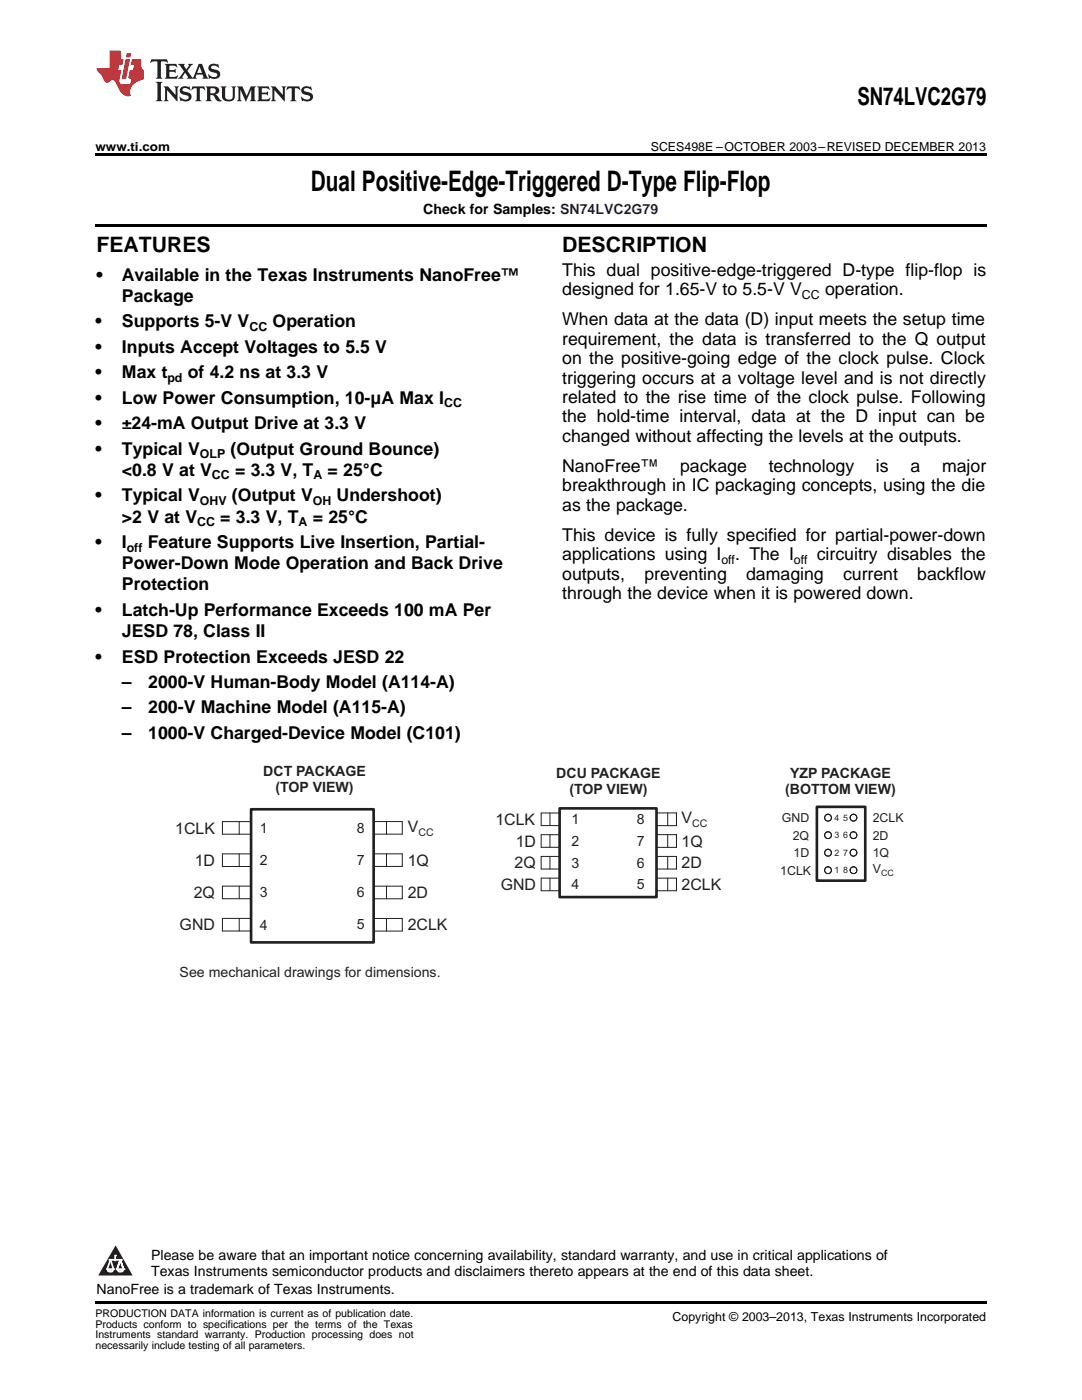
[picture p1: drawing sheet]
<svg xmlns="http://www.w3.org/2000/svg" width="216mm" height="279mm" viewBox="0 0 216 279" stroke-linecap="round" stroke-linejoin="round" font-family="sans-serif">
<defs><g id="words">
<text font-size="5.6" x="62.1" y="38.1">Dual Positive-Edge-Triggered D-Type Flip-Flop</text>
<text font-size="4.9" x="171.1" y="21">SN74LVC2G79</text>
<g font-size="4.2">
<text x="19.2" y="50.3">FEATURES</text>
<text x="112.2" y="50.3">DESCRIPTION</text>
</g>
<g font-size="3.5">
<text x="19.2" y="56">•</text>
<text x="24.3" y="56">Available in the Texas Instruments NanoFree™</text>
<text x="112.2" y="55">This dual positive-edge-triggered D-type flip-flop is</text>
<text x="112.2" y="58.9">designed for 1.65-V to 5.5-V V</text>
<text x="164.6" y="58.9">operation.</text>
<text x="19" y="65.3">•</text>
<text x="24.3" y="60.3">Package</text>
<text x="24.3" y="65.3">Supports 5-V V</text>
<text x="54.4" y="65.3">Operation</text>
<text x="112.2" y="64.9">When data at the data (D) input meets the setup time</text>
<text x="19" y="70.4">•</text>
<text x="24.3" y="70.4">Inputs Accept Voltages to 5.5 V</text>
<text x="112.2" y="68.8">requirement, the data is transferred to the Q output</text>
<text x="19" y="75.5">•</text>
<text x="24.3" y="75.5">Max t</text>
<text x="37.5" y="75.5">of 4.2 ns at 3.3 V</text>
<text x="112.2" y="72.7">on the positive-going edge of the clock pulse. Clock</text>
<text x="112.2" y="76.6">triggering occurs at a voltage level and is not directly</text>
<text x="19" y="80.6">•</text>
<text x="24.3" y="80.6">Low Power Consumption, 10-μA Max I</text>
<text x="112.2" y="80.4">related to the rise time of the clock pulse. Following</text>
<text x="19" y="85.7">•</text>
<text x="24.3" y="85.7">±24-mA Output Drive at 3.3 V</text>
<text x="112.2" y="84.3">the hold-time interval, data at the D input can be</text>
<text x="112.2" y="88.2">changed without affecting the levels at the outputs.</text>
<text x="19" y="90.7">•</text>
<text x="24.3" y="90.7">Typical V</text>
<text x="24.3" y="95">&lt;0.8 V at V</text>
<text x="46" y="90.7">(Output Ground Bounce)</text>
<text x="46.9" y="95">= 3.3 V, T</text>
<text x="65.4" y="95">= 25°C</text>
<text x="112.2" y="94.2">NanoFree™</text>
<text x="135.7" y="94.2">package</text>
<text x="153.4" y="94.2">technology</text>
<text x="174.8" y="94.2">is</text>
<text x="181.7" y="94.2">a</text>
<text x="188" y="94.2">major</text>
<text x="19" y="100">•</text>
<text x="24.3" y="100">Typical V</text>
<text x="46.3" y="100">(Output V</text>
<text x="67.2" y="100">Undershoot)</text>
<text x="112.2" y="98.1">breakthrough in IC packaging concepts, using the die</text>
<text x="112.2" y="102">as the package.</text>
<text x="24.3" y="104.3">&gt;2 V at V</text>
<text x="44" y="104.3">= 3.3 V, T</text>
<text x="62.4" y="104.3">= 25°C</text>
<text x="112.2" y="107.9">This device is fully specified for partial-power-down</text>
<text x="19" y="109.4">•</text>
<text x="24.3" y="109.4">I</text>
<text x="24.3" y="113.6">Power-Down Mode Operation and Back Drive</text>
<text x="29.5" y="109.4">Feature Supports Live Insertion, Partial-</text>
<text x="112.2" y="111.8">applications using I</text>
<text x="146.7" y="111.8">. The I</text>
<text x="163" y="111.8">circuitry disables the</text>
<text x="24.3" y="117.8">Protection</text>
<text x="112.2" y="115.7">outputs,</text>
<text x="112.2" y="119.6">through the device when it is powered down.</text>
<text x="128.6" y="115.7">preventing</text>
<text x="148.9" y="115.7">damaging</text>
<text x="168.2" y="115.7">current</text>
<text x="183" y="115.7">backflow</text>
<text x="19" y="122.9">•</text>
<text x="24.3" y="122.9">Latch-Up Performance Exceeds 100 mA Per</text>
<text x="24.3" y="127.1">JESD 78, Class II</text>
<text x="19" y="132.2">•</text>
<text x="24.3" y="132.2">ESD Protection Exceeds JESD 22</text>
<text x="24.3" y="137.3">–</text>
<text x="29.6" y="137.3">2000-V Human-Body Model (A114-A)</text>
<text x="24.3" y="142.4">–</text>
<text x="29.6" y="142.4">200-V Machine Model (A115-A)</text>
<text x="24.3" y="147.5">–</text>
<text x="29.6" y="147.5">1000-V Charged-Device Model (C101)</text>
</g>
<g font-size="3.2" fill="#231f20">
<text x="35" y="166.4">1CLK</text>
<text x="81.4" y="166">V</text>
<text x="98.9" y="164.6">1CLK</text>
<text x="136" y="164.2">V</text>
<text x="38.8" y="172.8">1D</text>
<text x="81.4" y="172.8">1Q</text>
<text x="102.7" y="173.3">2Q</text>
<text x="102.9" y="169">1D</text>
<text x="136" y="169">1Q</text>
<text x="136" y="173.3">2D</text>
<text x="38.7" y="179.2">2Q</text>
<text x="81.4" y="179.2">2D</text>
<text x="99.9" y="177.7">GND</text>
<text x="136" y="177.6">2CLK</text>
<text x="35.8" y="185.7">GND</text>
<text x="81.4" y="185.7">2CLK</text>
</g>
<g font-size="2.8">
<text x="84.5" y="42.7">Check for Samples: SN74LVC2G79</text>
<text x="30.2" y="251.5">Please be aware that an important notice concerning availability, standard warranty, and use in critical applications of</text>
<text x="30.2" y="254.7">Texas Instruments semiconductor products and disclaimers thereto appears at the end of this data sheet.</text>
<text x="19.3" y="258.2">NanoFree is a trademark of Texas Instruments.</text>
</g>
<g font-size="2.8" fill="#231f20">
<text x="52.5" y="155">DCT PACKAGE</text>
<text x="111" y="155.4">DCU PACKAGE</text>
<text x="157.7" y="155.4">YZP PACKAGE</text>
<text x="55" y="158.1">(TOP VIEW)</text>
<text x="113.6" y="158.5">(TOP VIEW)</text>
<text x="156.7" y="158.5">(BOTTOM VIEW)</text>
<text x="51.8" y="166.2">1</text>
<text x="71.2" y="166.2">8</text>
<text x="114" y="164.5">1</text>
<text x="127.1" y="164.5">8</text>
<text x="51.8" y="172.7">2</text>
<text x="71.2" y="172.6">7</text>
<text x="114" y="173.1">3</text>
<text x="114" y="168.8">2</text>
<text x="127.1" y="168.8">7</text>
<text x="127.1" y="173.1">6</text>
<text x="51.8" y="179.1">3</text>
<text x="71.2" y="179.1">6</text>
<text x="114" y="177.5">4</text>
<text x="127.1" y="177.5">5</text>
<text x="51.8" y="185.5">4</text>
<text x="71.2" y="185.5">5</text>
<text x="35.8" y="195">See mechanical drawings for dimensions.</text>
</g>
<g font-size="2.5">
<text x="19" y="30.1">www.ti.com</text>
<text x="129.9" y="30.1">SCES498E –OCTOBER 2003–REVISED DECEMBER 2013</text>
<text x="160" y="59.6">CC</text>
<text x="49.8" y="66">CC</text>
<text x="33.4" y="76.2">pd</text>
<text x="88.6" y="81.3">CC</text>
<text x="39.9" y="91.4">OLP</text>
<text x="42.3" y="95.7">CC</text>
<text x="62.5" y="95.7">A</text>
<text x="39.9" y="100.8">OHV</text>
<text x="62.4" y="100.8">OH</text>
<text x="39.3" y="105">CC</text>
<text x="59.6" y="105">A</text>
<text x="25.3" y="110.1">off</text>
<text x="143.9" y="112.5">off</text>
<text x="158.4" y="112.5">off</text>
<text x="134.2" y="263.6">Copyright © 2003–2013, Texas Instruments Incorporated</text>
</g>
<g font-size="2.5" fill="#231f20">
<text x="156" y="164.1">GND</text>
<text x="158.2" y="167.5">2Q</text>
<text x="174.1" y="167.5">2D</text>
<text x="174.1" y="164">2CLK</text>
<text x="158.3" y="171.1">1D</text>
<text x="174.1" y="171.1">1Q</text>
<text x="155.7" y="174.6">1CLK</text>
<text x="174.1" y="174.2">V</text>
</g>
<g font-size="2.1" fill="#231f20">
<text x="83.5" y="166.9">CC</text>
<text x="138.1" y="165.1">CC</text>
</g>
<g font-size="2.1">
<text x="19" y="262.9">PRODUCTION DATA information is current as of publication date.</text>
<text x="19" y="265">Products conform to specifications per the terms of the Texas</text>
<text x="19" y="267.1">Instruments standard warranty. Production processing does not</text>
<text x="19" y="269.2">necessarily include testing of all parameters.</text>
</g>
<g font-size="1.8" fill="#231f20">
<text x="166.5" y="163.8">4</text>
<text x="166.5" y="167.3">3</text>
<text x="168.2" y="163.8">5</text>
<text x="168.2" y="167.3">6</text>
<text x="166.5" y="170.8">2</text>
<text x="168.2" y="170.8">7</text>
<text x="166.5" y="174.3">1</text>
<text x="168.2" y="174.3">8</text>
<text x="175.8" y="174.9">CC</text>
</g>
<g font-size=".4" fill="#fff">
<text x="19" y="50.2">1</text>
<text x="19" y="258.2">2</text>
</g>
</g></defs>
<path d="M19 259.7h177.8v.5h-177.8z" fill="#000"/>
<path d="M23.1 248.5l3.4 6.1h-6.9z" fill="#231f20"/>
<path d="M21.4 253.3h1.2l-.3 .5h-.3a.55 .55 0 0 1-.6-.5z" fill-rule="evenodd" fill="#fff"/>
<path d="M21.4 253.3h1.2l-.3 .5h-.3a.55 .55 0 0 1-.6-.5z" fill="none" stroke="#231f20" stroke-width=".34"/>
<path d="M21.4 253.3l1.2 .1-.3 .4h-.5z" fill="none" stroke="#fff" stroke-width=".34"/>
<path d="M23 251.5h.1" fill="none" stroke="#fff" stroke-width=".34"/>
<path d="M23 250.6v.9z" fill="#fff"/>
<path d="M23 250.6v.9z" fill="none" stroke="#fff" stroke-width=".34"/>
<circle cx="23" cy="250.6" r=".17" fill="#fff"/>
<path d="M21.9 251.4h.1" fill="none" stroke="#fff" stroke-width=".34"/>
<path d="M21.9 251.4h2.3z" fill="#fff"/>
<path d="M21.9 251.4h2.3z" fill="none" stroke="#fff" stroke-width=".34"/>
<circle cx="24.2" cy="251.4" r=".17" fill="#fff"/>
<path d="M23.3 253.3h.1" fill="none" stroke="#fff" stroke-width=".34"/>
<path d="M24 251.4l-.7 1.9z" fill="#fff"/>
<path d="M24 251.4l-.7 1.9z" fill="none" stroke="#fff" stroke-width=".34"/>
<path d="M24 251.4l.7 1.9z" fill="#fff"/>
<path d="M24 251.4l.7 1.9z" fill="none" stroke="#fff" stroke-width=".34"/>
<path d="M24.6 253.3h.1" fill="none" stroke="#fff" stroke-width=".34"/>
<circle cx="21.4" cy="253.3" r=".17" fill="#fff"/>
<path d="M22.1 251.4l-.7 1.9z" fill="#fff"/>
<path d="M22.1 251.4l-.7 1.9z" fill="none" stroke="#fff" stroke-width=".34"/>
<path d="M22.1 251.4l.5 1.9z" fill="#fff"/>
<path d="M22.1 251.4l.5 1.9z" fill="none" stroke="#fff" stroke-width=".34"/>
<circle cx="22.6" cy="253.3" r=".17" fill="#fff"/>
<path d="M23.4 253.3h1.3a.65 .65 0 0 1-.7 .5 .65 .65 0 0 1-.6-.5z" fill-rule="evenodd" fill="#fff"/>
<path d="M23.4 253.3h1.3a.65 .65 0 0 1-.7 .5 .65 .65 0 0 1-.6-.5z" fill="none" stroke="#231f20" stroke-width=".34"/>
<path d="M23.4 253.3h1.3l-.4 .5h-.6z" fill="none" stroke="#fff" stroke-width=".34"/>
<path d="M23.3 253.3h.1" fill="none" stroke="#fff" stroke-width=".34"/>
<circle cx="24.7" cy="253.3" r=".17" fill="#fff"/>
<path d="M50.1 161.5h24.5v26.6h-24.5zM111.7 161.3h19.3v17.7h-19.3zM163 161h9.7v14.8h-9.7z" fill="none" stroke="#231f20" stroke-width=".53"/>
<g fill="none" stroke="#231f20" stroke-width=".2">
<path d="M47.7 163.9v2.6M47.7 170.4v2.5M47.7 176.8v2.6M50.1 164h-5.7v2.5h5.7M50.1 170.4h-5.7v2.5h5.7M50.1 176.8h-5.7v2.6h5.7M74.6 164h5.7v2.5h-5.7M74.6 170.4h5.7v2.5h-5.7M74.6 176.9h5.7v2.5h-5.7M77.1 164v2.5M77.1 170.4v2.5M77.1 176.8v2.6"/>
<path d="M109.7 162.2v2.6M109.7 166.6v2.5M109.7 170.9v2.5M109.7 175.3v2.5M111.7 170.9h-3.7v2.5h3.7M111.7 162.2h-3.7v2.6h3.7M111.7 166.6h-3.7v2.5h3.7M111.7 175.3h-3.7v2.5h3.7M131 170.9h4v2.5h-4M131 162.2h4v2.6h-4M131 166.6h4v2.5h-4M131 175.3h4v2.5h-4"/>
<path d="M133.2 162.2v2.6M133.2 166.6v2.5M133.2 170.9v2.5M133.2 175.3v2.5M47.7 183.3v2.5M50.1 183.3h-5.7v2.5h5.7M74.6 183.3h5.7v2.5h-5.7M77.1 183.3v2.5"/>
</g>
<circle cx="165.2" cy="163.2" r=".68" fill="#fff"/>
<circle cx="165.2" cy="163.2" r=".68" fill="none" stroke="#010202" stroke-width=".2"/>
<circle cx="165.2" cy="163.2" r=".68" fill="none" stroke="#231f20" stroke-width=".2"/>
<circle cx="170.3" cy="163.2" r=".68" fill="#fff"/>
<circle cx="170.3" cy="163.2" r=".68" fill="none" stroke="#010202" stroke-width=".2"/>
<circle cx="170.3" cy="163.2" r=".68" fill="none" stroke="#231f20" stroke-width=".2"/>
<circle cx="170.3" cy="166.7" r=".68" fill="#fff"/>
<circle cx="170.3" cy="166.7" r=".68" fill="none" stroke="#010202" stroke-width=".2"/>
<circle cx="170.3" cy="166.7" r=".68" fill="none" stroke="#231f20" stroke-width=".2"/>
<circle cx="165.2" cy="166.7" r=".68" fill="#fff"/>
<circle cx="165.2" cy="166.7" r=".68" fill="none" stroke="#010202" stroke-width=".2"/>
<circle cx="165.2" cy="166.7" r=".68" fill="none" stroke="#231f20" stroke-width=".2"/>
<circle cx="165.2" cy="170.2" r=".68" fill="#fff"/>
<circle cx="165.2" cy="170.2" r=".68" fill="none" stroke="#010202" stroke-width=".2"/>
<circle cx="165.2" cy="170.2" r=".68" fill="none" stroke="#231f20" stroke-width=".2"/>
<circle cx="170.3" cy="170.2" r=".68" fill="#fff"/>
<circle cx="170.3" cy="170.2" r=".68" fill="none" stroke="#010202" stroke-width=".2"/>
<circle cx="170.3" cy="170.2" r=".68" fill="none" stroke="#231f20" stroke-width=".2"/>
<circle cx="170.3" cy="173.7" r=".68" fill="#fff"/>
<circle cx="170.3" cy="173.7" r=".68" fill="none" stroke="#010202" stroke-width=".2"/>
<circle cx="170.3" cy="173.7" r=".68" fill="none" stroke="#231f20" stroke-width=".2"/>
<circle cx="165.2" cy="173.7" r=".68" fill="#fff"/>
<circle cx="165.2" cy="173.7" r=".68" fill="none" stroke="#010202" stroke-width=".2"/>
<circle cx="165.2" cy="173.7" r=".68" fill="none" stroke="#231f20" stroke-width=".2"/>
<path d="M19 30.6h177.8v.5h-177.8zM19 44.7h177.8v.5h-177.8z" fill="#000"/>
<path d="M30.2 11.8l-.2 .8a1.31 1.31 0 0 1 1.4-.3v2.9l-.3 .5h1.3l-.3-.5v-2.7l.3-.3a1.09 1.09 0 0 1 1.1 .4l-.2-.8zM32.9 12.8l.3 .4v2l-.3 .5h2.4l.2-.7a1.48 1.48 0 0 1-1.7 .3v-1l1 .1 .2 .2v-.9l-.2 .3h-1v-.7l.2-.2a1.73 1.73 0 0 1 1.4 .3l-.2-.6zM35.5 12.8l1.2 1.4-.7 1-.5 .5h1.1l-.2-.3 .5-.9 .6 .9-.2 .3h2l-.3-.3 .2-.5h1.2l.2 .5-.2 .3h1.2l-.3-.4-1-2.5h-.6l-1.3 2.7-1-1.4 1.1-1.3h-1l.2 .2-.5 .9-.5-.9 .2-.2zM39.8 13.3l.5 1.3h-1zM41.9 12.9a.83 .83 0 0 0-.3 1 .83 .83 0 0 0 .8 .5l.8 .2 .2 .3a1 1 0 0 1-1 .5 1 1 0 0 1-.8-.6l.1 .9 .2-.1a1.65 1.65 0 0 0 2-.5 .89 .89 0 0 0-.8-1.2l-.8-.2-.2-.3a.91 .91 0 0 1 1.6 .2l-.2-.8h-.4a1.34 1.34 0 0 0-1.2 .1zM31.1 16.3l.3 .5v2.9l-.3 .5h1.3l-.3-.5v-2.9l.3-.5zM32.7 17.2l.2 .5v2l-.2 .5h.9l-.3-.5 .1-1.7 2 2.2v-2.5l.3-.5h-.9l.2 .3v1.4l-1.5-1.7zM36.2 17.4a.83 .83 0 0 0-.3 .9 .83 .83 0 0 0 .8 .6l.8 .2 .2 .3a1 1 0 0 1-1 .5 1 1 0 0 1-.8-.6l.1 .9 .2-.1a1.66 1.66 0 0 0 2-.5 .89 .89 0 0 0-.9-1.2l-.7-.2-.2-.3a.91 .91 0 0 1 1.6 .2l-.2-.9-.4 .1a1.36 1.36 0 0 0-1.2 .1zM38.4 17.2l-.2 .9a.61 .61 0 0 1 1.1-.3v1.9l-.4 .5h1.3l-.3-.5v-1.9l.2-.2a.81 .81 0 0 1 .8 .5l-.1-.9zM41 17.2l.3 .5v2l-.3 .5h1.3l-.3-.3v-.9a.72 .72 0 0 1 .9 .6 .85 .85 0 0 0 1.4 .5l-.5-.3-.5-.7-.3-.3a.78 .78 0 0 0 .7-.7 .78 .78 0 0 0-.7-.8zM42 17.7l.2-.1a.6 .6 0 0 1 .7 .1 .6 .6 0 0 1 .1 .7l-.2 .2h-.8zM44 17.2l.3 .3a3.4 3.4 0 0 0 .3 2.4 1.57 1.57 0 0 0 2.2-.3l.1-2.1 .2-.3h-1l.3 .5v1.5a.76 .76 0 0 1-.7 .7 .76 .76 0 0 1-.8-.7v-1.5l.3-.5zM47.3 17.2l.3 .5v2l-.3 .5h.9l-.2-.5v-1.8l1 2.3 1.1-2.3v1.8l-.2 .5h1.2l-.3-.5v-2l.3-.5h-1.1l-.8 2-.8-2zM51.3 17.2l.3 .5v2l-.3 .5h2.4l.2-.7a1.49 1.49 0 0 1-1.6 .3l-.1-1h1l.3 .3v-.9l-.3 .3h-1v-.7l.3-.2a1.73 1.73 0 0 1 1.4 .3l-.3-.7zM54.1 17.2l.3 .5v2l-.3 .5h1l-.4-.5 .1-1.7 2 2.2v-2.5l.3-.5h-.9l.2 .3v1.4l-1.5-1.7zM57.4 17.2l-.2 .9a.8 .8 0 0 1 1-.5v2.1l-.3 .5h1.3l-.4-.5v-1.9l.2-.2a.81 .81 0 0 1 .9 .5l-.2-.9zM60.4 17.4a.83 .83 0 0 0-.3 .9 .83 .83 0 0 0 .8 .6l.8 .2 .2 .3a1 1 0 0 1-1 .5 1 1 0 0 1-.8-.6l.2 .9 .1-.1a1.66 1.66 0 0 0 2-.5 .89 .89 0 0 0-.8-1.2l-.8-.2-.2-.3a.91 .91 0 0 1 1.6 .2l-.2-.9-.3 .1a1.35 1.35 0 0 0-1.3 .1z" fill="#231f20"/>
<path d="M21.9 10.1v3.5h-2.6a2.13 2.13 0 0 0 .9 1.4l.4 .6a.94 .94 0 0 0 1.1 .9 .75 .75 0 0 1 .6-.5 .75 .75 0 0 1 .7 .4l.5 1a2.1 2.1 0 0 0 2.6 1.7 2.2 2.2 0 0 1 1.7-3l.9-.3v-1.8a1.16 1.16 0 0 1-.5-1v-1.2h-1.9l-.2 1.2h.7l-.3 1h-.6l-.3 1.3v.3l.6 .1-.2 1.1h-.9a.93 .93 0 0 1-1.3-.8l.4-2h-.6l.2-1h.6l.3-1.2h-.6v-1.7zM25.1 11.8l-.8 3.9h.9l.7-3.9zM25.3 10.6l-.2 .9h.9l.2-.9z" fill="#ee1d23"/>
<use href="#words"/>
</svg>
